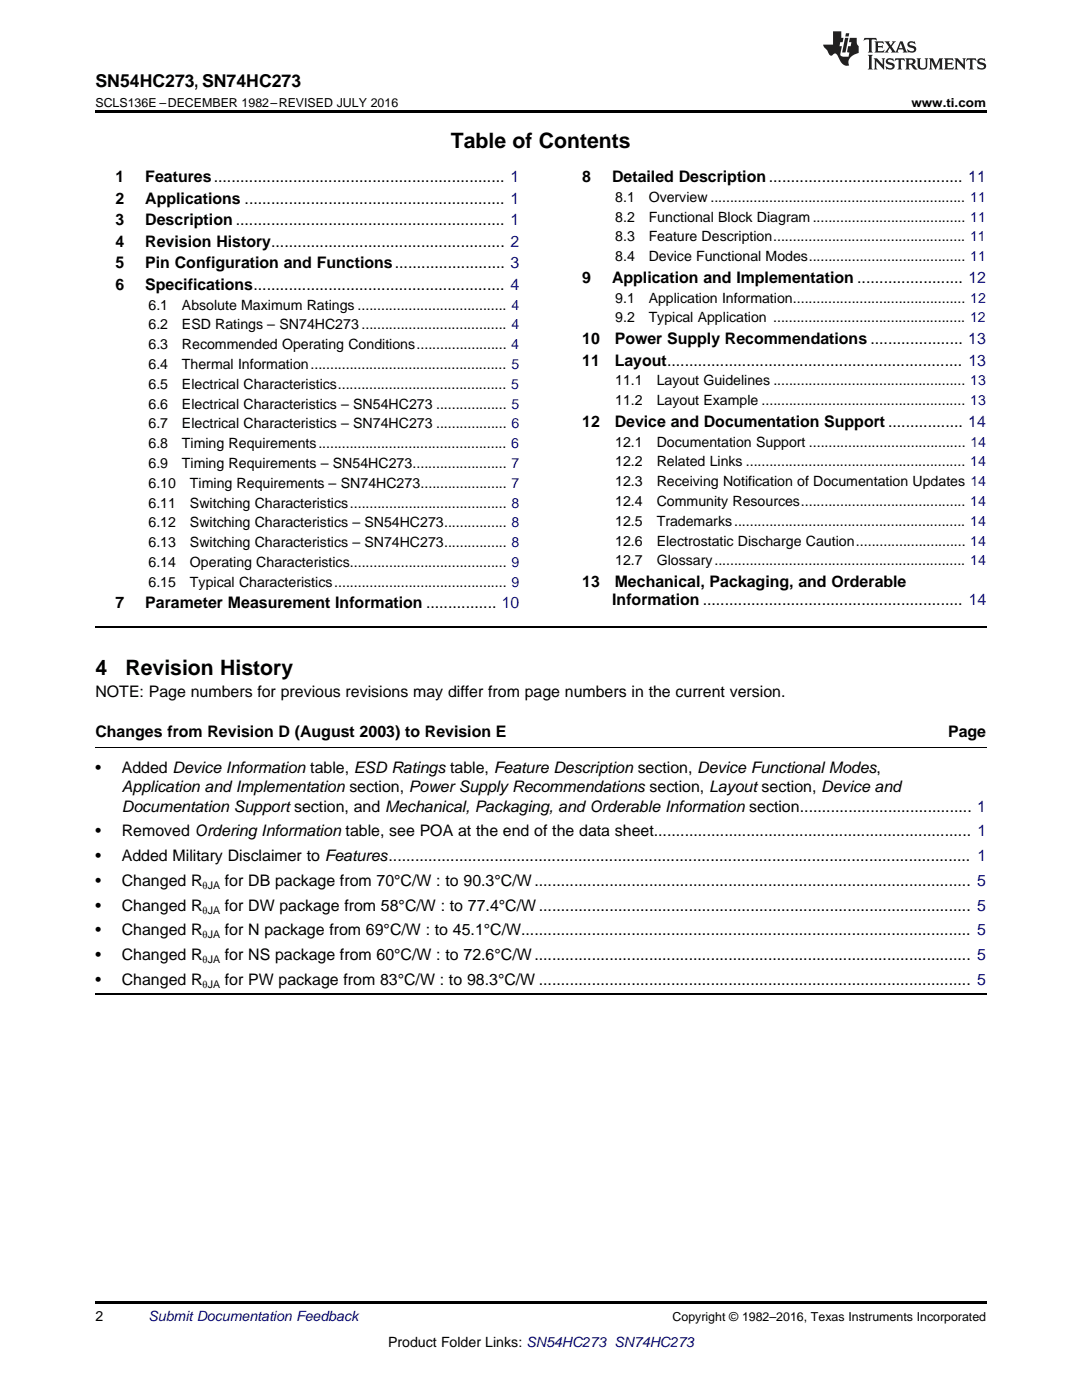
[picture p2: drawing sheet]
<svg xmlns="http://www.w3.org/2000/svg" width="216mm" height="279mm" viewBox="0 0 216 279" stroke-linecap="round" stroke-linejoin="round" font-family="sans-serif">
<defs><g id="words">
<g font-size="4.2">
<text x="90" y="29.6">Table of Contents</text>
<text x="19" y="134.7">4</text>
<text x="25" y="134.7">Revision History</text>
</g>
<text font-size="3.5" x="19" y="17.3">SN54HC273, SN74HC273</text>
<g font-size="3.2">
<text x="23" y="36.3">1</text>
<text x="23" y="40.6">2</text>
<text x="29" y="36.3">Features.................................................................. 1</text>
<text x="29" y="40.6">Applications ........................................................... 1</text>
<text x="116.2" y="36.3">8</text>
<text x="122.1" y="36.3">Detailed Description............................................ 11</text>
<text x="23" y="44.9">3</text>
<text x="29" y="44.9">Description ............................................................. 1</text>
<text x="23" y="49.2">4</text>
<text x="23" y="53.6">5</text>
<text x="29" y="49.2">Revision History..................................................... 2</text>
<text x="29" y="53.6">Pin Configuration and Functions......................... 3</text>
<text x="23" y="57.9">6</text>
<text x="29" y="57.9">Specifications......................................................... 4</text>
<text x="116.2" y="56.4">9</text>
<text x="122.1" y="56.4">Application and Implementation ........................ 12</text>
<text x="116.2" y="68.7">10</text>
<text x="122.7" y="68.7">Power Supply Recommendations ..................... 13</text>
<text x="116.2" y="73">11</text>
<text x="122.7" y="73">Layout................................................................... 13</text>
<text x="116.2" y="85.2">12</text>
<text x="122.7" y="85.2">Device and Documentation Support ................. 14</text>
<text x="116.2" y="117.1">13</text>
<text x="122.7" y="117.1">Mechanical, Packaging, and Orderable</text>
<text x="23" y="121.4">7</text>
<text x="29" y="121.4">Parameter Measurement Information ................ 10</text>
<text x="122.2" y="120.7">Information ........................................................... 14</text>
<text x="19" y="139">NOTE: Page numbers for previous revisions may differ from page numbers in the current version.</text>
<text x="19" y="147.1">Changes from Revision D (August 2003) to Revision E</text>
<text x="189.2" y="147.1">Page</text>
<text x="19" y="154.2">•</text>
<text x="24.3" y="154.2">Added Device Information table, ESD Ratings table, Feature Description section, Device Functional Modes,</text>
<text x="24.3" y="158.1">Application and Implementation section, Power Supply Recommendations section, Layout section, Device and</text>
<text x="24.3" y="162">Documentation Support section, and Mechanical, Packaging, and Orderable Information section....................................... 1</text>
<text x="19" y="166.9">•</text>
<text x="24.3" y="166.9">Removed Ordering Information table, see POA at the end of the data sheet........................................................................ 1</text>
<text x="19" y="171.8">•</text>
<text x="24.3" y="171.8">Added Military Disclaimer to Features.................................................................................................................................... 1</text>
<text x="19" y="176.8">•</text>
<text x="24.3" y="176.8">Changed R</text>
<text x="44.9" y="176.8">for DB package from 70°C/W : to 90.3°C/W................................................................................................... 5</text>
<text x="19" y="181.7">•</text>
<text x="24.3" y="181.7">Changed R</text>
<text x="44.9" y="181.7">for DW package from 58°C/W : to 77.4°C/W.................................................................................................. 5</text>
<text x="19" y="186.7">•</text>
<text x="19" y="191.6">•</text>
<text x="24.3" y="186.7">Changed R</text>
<text x="24.3" y="191.6">Changed R</text>
<text x="44.9" y="186.7">for N package from 69°C/W : to 45.1°C/W...................................................................................................... 5</text>
<text x="44.9" y="191.6">for NS package from 60°C/W : to 72.6°C/W................................................................................................... 5</text>
<text x="19" y="196.5">•</text>
<text x="24.3" y="196.5">Changed R</text>
<text x="44.9" y="196.5">for PW package from 83°C/W : to 98.3°C/W .................................................................................................. 5</text>
</g>
<g font-size="2.8">
<text x="122.8" y="40.3">8.1</text>
<text x="129.4" y="40.3">Overview ................................................................. 11</text>
<text x="122.8" y="44.2">8.2</text>
<text x="129.4" y="44.2">Functional Block Diagram....................................... 11</text>
<text x="122.8" y="48.2">8.3</text>
<text x="122.8" y="52.1">8.4</text>
<text x="129.4" y="48.2">Feature Description................................................. 11</text>
<text x="129.4" y="52.1">Device Functional Modes........................................ 11</text>
<text x="29.6" y="61.8">6.1</text>
<text x="29.6" y="65.8">6.2</text>
<text x="36.3" y="61.8">Absolute Maximum Ratings ...................................... 4</text>
<text x="36.3" y="65.8">ESD Ratings – SN74HC273 ..................................... 4</text>
<text x="122.8" y="60.4">9.1</text>
<text x="122.8" y="64.3">9.2</text>
<text x="129.4" y="60.4">Application Information............................................ 12</text>
<text x="129.4" y="64.3">Typical Application ................................................. 12</text>
<text x="29.6" y="69.7">6.3</text>
<text x="36.3" y="69.7">Recommended Operating Conditions....................... 4</text>
<text x="29.6" y="73.7">6.4</text>
<text x="29.6" y="77.6">6.5</text>
<text x="36.3" y="73.7">Thermal Information.................................................. 5</text>
<text x="36.3" y="77.6">Electrical Characteristics........................................... 5</text>
<text x="122.8" y="76.9">11.1</text>
<text x="131" y="76.9">Layout Guidelines ................................................. 13</text>
<text x="29.6" y="81.6">6.6</text>
<text x="36.3" y="81.6">Electrical Characteristics – SN54HC273 .................. 5</text>
<text x="122.8" y="80.9">11.2</text>
<text x="131" y="80.9">Layout Example .................................................... 13</text>
<text x="29.6" y="85.5">6.7</text>
<text x="29.6" y="89.5">6.8</text>
<text x="36.3" y="85.5">Electrical Characteristics – SN74HC273 .................. 6</text>
<text x="36.3" y="89.5">Timing Requirements................................................ 6</text>
<text x="122.8" y="89.1">12.1</text>
<text x="131" y="89.1">Documentation Support ........................................ 14</text>
<text x="29.6" y="93.4">6.9</text>
<text x="36.3" y="93.4">Timing Requirements – SN54HC273........................ 7</text>
<text x="122.8" y="93.1">12.2</text>
<text x="131" y="93.1">Related Links ........................................................ 14</text>
<text x="29.6" y="97.4">6.10</text>
<text x="29.6" y="101.3">6.11</text>
<text x="37.9" y="97.4">Timing Requirements – SN74HC273...................... 7</text>
<text x="37.9" y="101.3">Switching Characteristics........................................ 8</text>
<text x="122.8" y="97">12.3</text>
<text x="122.8" y="101">12.4</text>
<text x="131" y="97">Receiving Notification of Documentation Updates 14</text>
<text x="131" y="101">Community Resources.......................................... 14</text>
<text x="29.6" y="105.3">6.12</text>
<text x="37.9" y="105.3">Switching Characteristics – SN54HC273................ 8</text>
<text x="122.8" y="104.9">12.5</text>
<text x="131" y="104.9">Trademarks........................................................... 14</text>
<text x="29.6" y="109.2">6.13</text>
<text x="29.6" y="113.2">6.14</text>
<text x="37.9" y="109.2">Switching Characteristics – SN74HC273................ 8</text>
<text x="37.9" y="113.2">Operating Characteristics........................................ 9</text>
<text x="122.8" y="108.9">12.6</text>
<text x="122.8" y="112.8">12.7</text>
<text x="131" y="108.9">Electrostatic Discharge Caution............................ 14</text>
<text x="131" y="112.8">Glossary................................................................ 14</text>
<text x="29.6" y="117.1">6.15</text>
<text x="37.9" y="117.1">Typical Characteristics............................................ 9</text>
<text x="19" y="263.6">2</text>
<text x="77.4" y="268.9">Product Folder Links: SN54HC273 SN74HC273</text>
</g>
<text font-size="2.8" fill="#0000c8" x="29.6" y="263.6">Submit Documentation Feedback</text>
<g font-size="2.5">
<text x="19" y="21.4">SCLS136E –DECEMBER 1982–REVISED JULY 2016</text>
<text x="181.9" y="21.4">www.ti.com</text>
<text x="134.2" y="263.6">Copyright © 1982–2016, Texas Instruments Incorporated</text>
</g>
<g font-size="2.1">
<text x="40.4" y="177.4">θJA</text>
<text x="40.4" y="182.4">θJA</text>
<text x="40.4" y="187.3">θJA</text>
<text x="40.4" y="192.2">θJA</text>
<text x="40.4" y="197.2">θJA</text>
</g>
</g></defs>
<path d="M19 22h177.8v.5h-177.8zM19 259.7h177.8v.5h-177.8z" fill="#000"/>
<path d="M19 125.1h177.8M19 198.5h177.8" fill="none" stroke="#000" stroke-width=".35"/>
<path d="M19 149.2h177.8" fill="none" stroke="#000" stroke-width=".2"/>
<g fill="#231f20">
<path d="M172.5 7.6l-.1 .5 .4-.2h.6v.1v2.1l-.2 .4h.9l-.2-.4v-2.1l.1-.1h.5l.5 .2-.2-.5zM174.5 8.3l.2 .3v1.5l-.2 .4h1.8l.2-.6a1.04 1.04 0 0 1-1.3 .2v-.7h.6l.3 .2v-.6l-.3 .2h-.6v-.6l.8-.1 .4 .3-.2-.5zM176.5 8.3l.9 1.1-.9 1.1h.8l-.2-.2 .4-.7 .5 .7-.2 .2h1.5l-.2-.2 .2-.4h.9l.1 .4-.2 .2h1l-.3-.3-.7-1.9h-.5l-.9 2-.8-1 .9-1h-.8l.1 .3-.4 .5-.3-.6 .1-.2zM179.7 8.6l.4 1h-.7zM181.3 8.4a.63 .63 0 0 0-.2 .7 .63 .63 0 0 0 .6 .4l.6 .2 .1 .2a.75 .75 0 0 1-.7 .4 .75 .75 0 0 1-.6-.5l.1 .7 .1-.1a1.11 1.11 0 0 0 1.5-.6 1.13 1.13 0 0 0-1.2-.8l-.1-.4a1.04 1.04 0 0 1 1.2 .2l-.2-.5-.2 .1-.4-.2zM173.2 10.9l.2 .4v2.2l-.2 .4h1l-.3-.4v-2.2l.3-.4zM174.3 11.6l.3 .4v1.5l-.3 .4h.8l-.2-.4v-1.3l1.5 1.7v-1.9l.2-.4h-.7l.2 .4v.9l-1.1-1.3zM177 11.8a.62 .62 0 0 0-.2 .7 .62 .62 0 0 0 .6 .4l.6 .1 .1 .3a.76 .76 0 0 1-.7 .3 .76 .76 0 0 1-.7-.4l.2 .7 .1-.1a1.11 1.11 0 0 0 1.5-.6 1.13 1.13 0 0 0-1.2-.8l-.1-.4a1.04 1.04 0 0 1 1.2 .2l-.2-.6-.2 .1-.5-.1zM178.7 11.6l-.2 .6a.61 .61 0 0 1 .8-.3v1.6l-.2 .4h.9l-.2-.4v-1.6a.63 .63 0 0 1 .7 .3l-.1-.6zM180.6 11.6l.3 .4v1.5l-.3 .4h1l-.2-.2-.1-.8 .6 .2a.76 .76 0 0 0 1.2 .7l-1-1a.58 .58 0 0 0 .6-.5 .58 .58 0 0 0-.5-.6zM181.4 11.9h.1a.45 .45 0 0 1 .5 .1 .45 .45 0 0 1 .1 .5l-.8 .2zM182.9 11.6l.2 .2a2.17 2.17 0 0 0 .3 1.9 .99 .99 0 0 0 1.6-.6v-1.1l.2-.4h-.7l.2 .2a1.92 1.92 0 0 1-.2 1.8 .6 .6 0 0 1-.9-.5v-1.1l.2-.4zM185.4 11.6l.2 .4v1.5l-.2 .4h.7l-.2-.4v-1.4l.8 1.8 .8-1.8v1.4l-.2 .4h.9l-.2-.4v-1.5l.2-.4h-.8l-.6 1.5-.6-1.5zM188.4 11.6l.2 .4v1.5l-.2 .4h1.8l.1-.6a1.04 1.04 0 0 1-1.2 .1v-.6h.5l.4 .2v-.6l-.4 .2h-.5v-.7h.8l.3 .3-.1-.6zM190.5 11.6l.2 .4v1.5l-.2 .4h.7l-.2-.4v-1.3l1.5 1.7v-1.9l.2-.4h-.7l.2 .4v.9l-1.1-1.3zM192.9 11.6l-.1 .6a.61 .61 0 0 1 .7-.3l.1 1.6-.3 .4h1l-.3-.4 .1-1.6a.63 .63 0 0 1 .7 .3l-.1-.6zM195.2 11.8a.62 .62 0 0 0-.2 .7 .62 .62 0 0 0 .6 .4l.6 .1 .1 .3a.76 .76 0 0 1-.7 .3 .76 .76 0 0 1-.6-.4l.1 .7 .1-.1a1.11 1.11 0 0 0 1.6-.6 1.13 1.13 0 0 0-1.3-.8l-.1-.4a1.04 1.04 0 0 1 1.2 .2l-.1-.6-.2 .1-.5-.1z"/>
<path d="M166.2 6.3v2.6h-1.9v.4l.8 .9a.91 .91 0 0 0 1 .8 .56 .56 0 0 1 .5-.3 .56 .56 0 0 1 .5 .3l.4 .8a1.53 1.53 0 0 0 1.9 1.2 1.54 1.54 0 0 1 1-2.1l.9-.3v-1.4a1.52 1.52 0 0 1-.4-1.6h-1.3l-.2 .8h.5l-.2 .8h-.5l-.1 1v.2l.4 .1-.2 .8a1.93 1.93 0 0 1-1.6-.3l.3-1.8h-.5l.2-.8h.4l.2-.8h-.4v-1.3zM168.6 7.6l-.6 2.9h.7l.6-2.9zM168.8 6.6l-.1 .7h.6l.2-.7z"/>
</g>
<use href="#words"/>
</svg>
